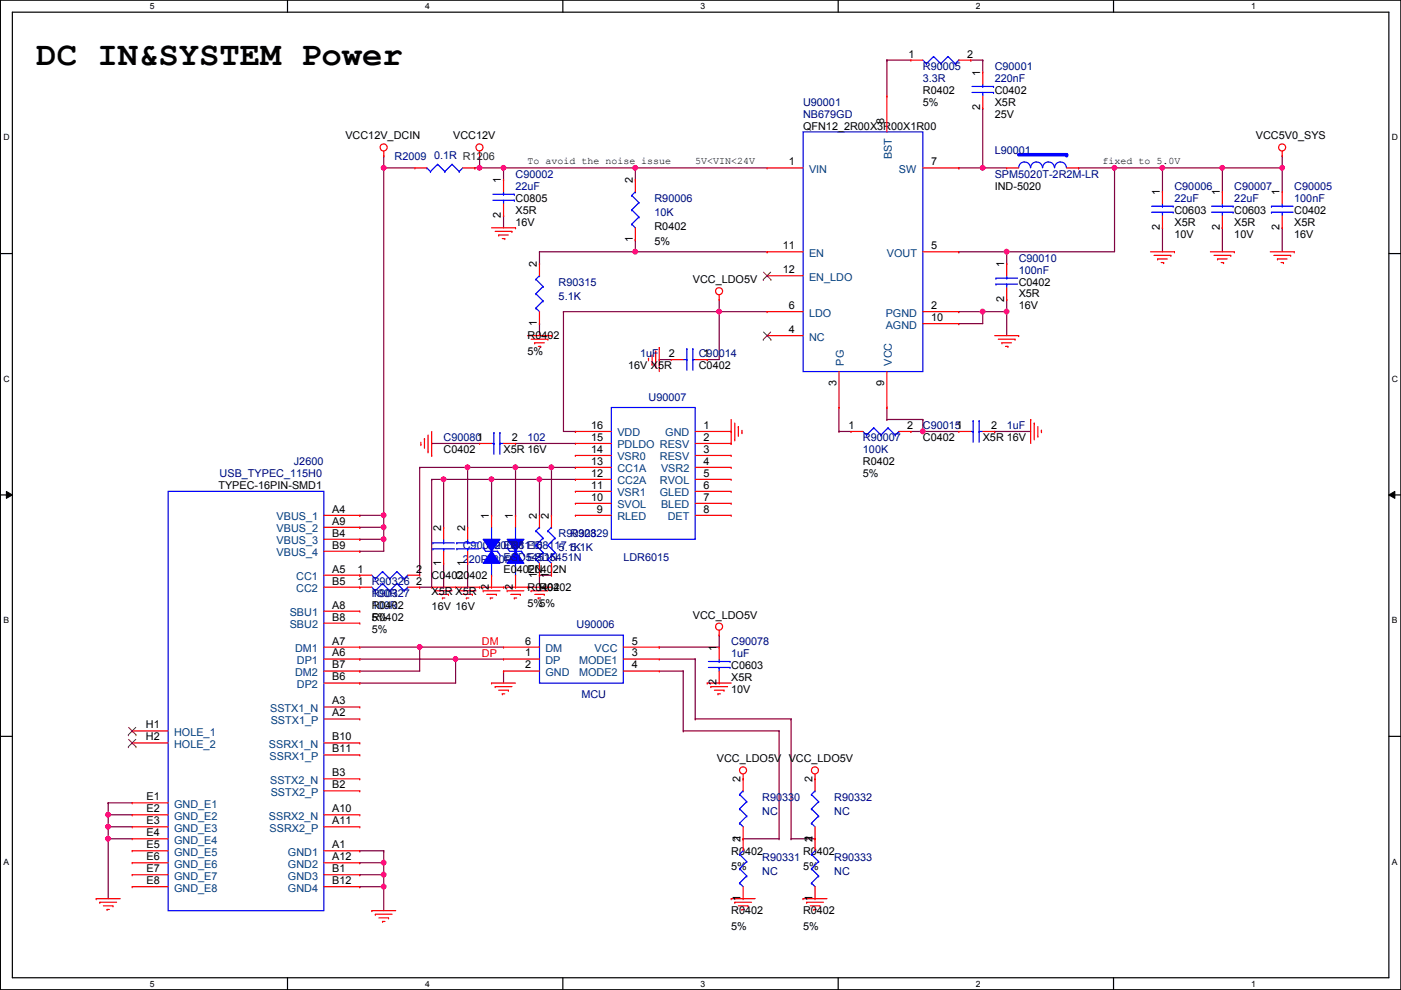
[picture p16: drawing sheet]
<svg xmlns="http://www.w3.org/2000/svg" width="297mm" height="210mm" viewBox="0 0 297 210" stroke-linecap="round" stroke-linejoin="round" font-family="sans-serif">
<defs><g id="words">
<text font-size="7.2" x="7.7" y="13.7">DC IN&amp;SYSTEM Power</text>
<g font-size="2.3">
<text x="192.6" y="12.2">1</text>
<text x="205.1" y="12.2">2</text>
<text x="207.8" y="16" transform="rotate(-90 207.8 16)">1</text>
<text x="195.7" y="19.9">R0402</text>
<text x="195.7" y="22.4">5%</text>
<text x="207.8" y="23.4" transform="rotate(-90 207.8 23.4)">2</text>
<text x="210.9" y="19.9">C0402</text>
<text x="210.9" y="22.4">X5R</text>
<text x="73.2" y="29.5">VCC12V_DCIN</text>
<text x="96.1" y="29.5">VCC12V</text>
<text x="170.3" y="27.5">QFN12_2R00X3R00X1R00</text>
<text x="187.5" y="26.2" transform="rotate(-90 187.5 26.2)">8</text>
<text x="210.9" y="25">25V</text>
<text x="266.3" y="29.5">VCC5V0_SYS</text>
<text x="167.2" y="35.1">1</text>
<text x="197.4" y="35.1">7</text>
<text x="106.2" y="38.9" transform="rotate(-90 106.2 38.9)">1</text>
<text x="134.2" y="38.9" transform="rotate(-90 134.2 38.9)">2</text>
<text x="210.9" y="40.2">IND-5020</text>
<text x="245.9" y="41.4" transform="rotate(-90 245.9 41.4)">1</text>
<text x="258.6" y="41.4" transform="rotate(-90 258.6 41.4)">1</text>
<text x="271.3" y="41.4" transform="rotate(-90 271.3 41.4)">1</text>
<text x="106.2" y="46.3" transform="rotate(-90 106.2 46.3)">2</text>
<text x="109.3" y="42.8">C0805</text>
<text x="109.3" y="45.3">X5R</text>
<text x="109.3" y="47.8">16V</text>
<text x="249" y="45.3">C0603</text>
<text x="249" y="47.8">X5R</text>
<text x="261.7" y="45.3">C0603</text>
<text x="261.7" y="47.8">X5R</text>
<text x="274.4" y="45.3">C0402</text>
<text x="274.4" y="47.8">X5R</text>
<text x="134.2" y="51.4" transform="rotate(-90 134.2 51.4)">1</text>
<text x="138.8" y="48.9">R0402</text>
<text x="138.8" y="51.9">5%</text>
<text x="165.9" y="52.8">11</text>
<text x="197.4" y="52.8">5</text>
<text x="245.9" y="48.8" transform="rotate(-90 245.9 48.8)">2</text>
<text x="249" y="50.4">10V</text>
<text x="258.6" y="48.8" transform="rotate(-90 258.6 48.8)">2</text>
<text x="261.7" y="50.4">10V</text>
<text x="271.3" y="48.8" transform="rotate(-90 271.3 48.8)">2</text>
<text x="274.4" y="50.4">16V</text>
<text x="113.8" y="56.7" transform="rotate(-90 113.8 56.7)">2</text>
<text x="165.9" y="57.9">12</text>
<text x="212.9" y="56.7" transform="rotate(-90 212.9 56.7)">1</text>
<text x="146.9" y="60">VCC_LDO5V</text>
<text x="167.2" y="65.5">6</text>
<text x="197.4" y="65.5">2</text>
<text x="212.9" y="64.1" transform="rotate(-90 212.9 64.1)">2</text>
<text x="216" y="60.5">C0402</text>
<text x="216" y="63.1">X5R</text>
<text x="216" y="65.6">16V</text>
<text x="111.8" y="72">R0402</text>
<text x="113.8" y="69.1" transform="rotate(-90 113.8 69.1)">1</text>
<text x="167.2" y="70.6">4</text>
<text x="197.4" y="68.1">10</text>
<text x="111.8" y="75.3">5%</text>
<text x="141.8" y="75.7">2</text>
<text x="149.2" y="75.7">1</text>
<text x="133.2" y="78.3">16V X5R</text>
<text x="148.2" y="78.3">C0402</text>
<text x="177.3" y="81.8" transform="rotate(-90 177.3 81.8)">3</text>
<text x="187.5" y="81.8" transform="rotate(-90 187.5 81.8)">9</text>
<text x="108.5" y="93.5">2</text>
<text x="125.3" y="93.5">15</text>
<text x="125.3" y="90.9">16</text>
<text x="149.2" y="90.9">1</text>
<text x="149.2" y="93.5">2</text>
<text x="179.9" y="90.9">1</text>
<text x="192.4" y="90.9">2</text>
<text x="195.7" y="93.6">C0402</text>
<text x="208.4" y="93.6">X5R 16V</text>
<text x="210.1" y="90.9">2</text>
<text x="94.1" y="96.1">C0402</text>
<text x="106.8" y="96.1">X5R 16V</text>
<text x="125.3" y="96">14</text>
<text x="125.3" y="98.6">13</text>
<text x="125.3" y="101.1">12</text>
<text x="149.2" y="96">3</text>
<text x="149.2" y="98.6">4</text>
<text x="149.2" y="101.1">5</text>
<text x="183" y="98.6">R0402</text>
<text x="183" y="101.2">5%</text>
<text x="46.3" y="103.7">TYPEC-16PIN-SMD1</text>
<text x="125.3" y="103.6">11</text>
<text x="125.3" y="106.2">10</text>
<text x="149.2" y="103.6">6</text>
<text x="149.2" y="106.2">7</text>
<text x="70.4" y="108.7">A4</text>
<text x="70.4" y="111.3">A9</text>
<text x="70.4" y="113.8">B4</text>
<text x="93.5" y="112.6" transform="rotate(-90 93.5 112.6)">2</text>
<text x="98.6" y="112.6" transform="rotate(-90 98.6 112.6)">2</text>
<text x="103.7" y="110" transform="rotate(-90 103.7 110)">1</text>
<text x="108.8" y="110" transform="rotate(-90 108.8 110)">1</text>
<text x="113.8" y="110" transform="rotate(-90 113.8 110)">2</text>
<text x="116.4" y="110" transform="rotate(-90 116.4 110)">2</text>
<text x="126.6" y="108.7">9</text>
<text x="149.2" y="108.7">8</text>
<text x="70.4" y="116.3">B9</text>
<text x="93.5" y="119.9" transform="rotate(-90 93.5 119.9)">1</text>
<text x="98.6" y="119.9" transform="rotate(-90 98.6 119.9)">1</text>
<text x="70.4" y="121.4">A5</text>
<text x="70.4" y="124">B5</text>
<text x="75.8" y="124">1</text>
<text x="75.8" y="121.4">1</text>
<text x="88.2" y="124">2</text>
<text x="88.2" y="121.4">2</text>
<text x="91.5" y="122.8">C0402</text>
<text x="96.6" y="122.8">C0402</text>
<text x="103.7" y="125" transform="rotate(-90 103.7 125)">2</text>
<text x="106.8" y="121.5">E0402N</text>
<text x="108.8" y="125" transform="rotate(-90 108.8 125)">2</text>
<text x="111.8" y="121.5">E0402N</text>
<text x="111.8" y="125.3">R0402</text>
<text x="113.8" y="122.5" transform="rotate(-90 113.8 122.5)">1</text>
<text x="114.4" y="125.3">R0402</text>
<text x="116.4" y="122.5" transform="rotate(-90 116.4 122.5)">1</text>
<text x="70.4" y="129">A8</text>
<text x="70.4" y="131.6">B8</text>
<text x="78.8" y="131.7">R0402</text>
<text x="78.8" y="129.1">R0402</text>
<text x="78.8" y="131.7">5%</text>
<text x="91.5" y="126.1">X5R X5R</text>
<text x="91.5" y="129.4">16V 16V</text>
<text x="111.8" y="128.6">5%5%</text>
<text x="146.9" y="131.1">VCC_LDO5V</text>
<text x="70.4" y="136.7">A7</text>
<text x="78.8" y="134.2">5%</text>
<text x="111.3" y="136.7">6</text>
<text x="133.9" y="136.7">5</text>
<text x="151.9" y="138" transform="rotate(-90 151.9 138)">1</text>
<text x="70.4" y="139.2">A6</text>
<text x="70.4" y="141.7">B7</text>
<text x="111.3" y="141.7">2</text>
<text x="111.3" y="139.2">1</text>
<text x="133.9" y="139.2">3</text>
<text x="133.9" y="141.7">4</text>
<text x="155" y="141.8">C0603</text>
<text x="70.4" y="149.4">A3</text>
<text x="70.4" y="144.3">B6</text>
<text x="151.9" y="145.3" transform="rotate(-90 151.9 145.3)">2</text>
<text x="155" y="144.4">X5R</text>
<text x="155" y="146.9">10V</text>
<text x="30.9" y="154.4">H1</text>
<text x="70.4" y="151.9">A2</text>
<text x="30.9" y="157">H2</text>
<text x="70.4" y="159.5">B11</text>
<text x="70.4" y="157">B10</text>
<text x="152" y="161.6">VCC_LDO5V</text>
<text x="167.2" y="161.6">VCC_LDO5V</text>
<text x="70.4" y="164.6">B3</text>
<text x="70.4" y="167.1">B2</text>
<text x="157" y="165.9" transform="rotate(-90 157 165.9)">2</text>
<text x="172.3" y="165.9" transform="rotate(-90 172.3 165.9)">2</text>
<text x="31.1" y="169.7">E1</text>
<text x="31.1" y="172.2">E2</text>
<text x="70.4" y="172.2">A10</text>
<text x="31.1" y="174.8">E3</text>
<text x="31.1" y="177.3">E4</text>
<text x="31.1" y="179.8">E5</text>
<text x="70.4" y="179.8">A1</text>
<text x="70.4" y="174.8">A11</text>
<text x="157" y="178.6" transform="rotate(-90 157 178.6)">21</text>
<text x="172.3" y="178.6" transform="rotate(-90 172.3 178.6)">21</text>
<text x="31.1" y="182.4">E6</text>
<text x="31.1" y="184.9">E7</text>
<text x="70.4" y="182.4">A12</text>
<text x="70.4" y="184.9">B1</text>
<text x="155" y="181.2">R0402</text>
<text x="155" y="184.5">5%</text>
<text x="170.3" y="181.2">R0402</text>
<text x="170.3" y="184.5">5%</text>
<text x="31.1" y="187.5">E8</text>
<text x="70.4" y="187.5">B12</text>
<text x="157" y="191.1" transform="rotate(-90 157 191.1)">1</text>
<text x="172.3" y="191.1" transform="rotate(-90 172.3 191.1)">1</text>
<text x="155" y="193.9">R0402</text>
<text x="155" y="197.2">5%</text>
<text x="170.3" y="193.9">R0402</text>
<text x="170.3" y="197.2">5%</text>
</g>
<g font-size="2.3" fill="#000080">
<text x="195.7" y="14.8">R90005</text>
<text x="195.7" y="17.4">3.3R</text>
<text x="210.9" y="14.8">C90001</text>
<text x="210.9" y="17.4">220nF</text>
<text x="170.3" y="22.4">U90001</text>
<text x="170.3" y="25">NB679GD</text>
<text x="83.6" y="33.9">R2009</text>
<text x="92" y="33.6">0.1R R1206</text>
<text x="210.9" y="32.6">L90001</text>
<text x="109.3" y="37.7">C90002</text>
<text x="109.3" y="40.2">22uF</text>
<text x="210.9" y="37.7">SPM5020T-2R2M-LR</text>
<text x="249" y="40.2">C90006</text>
<text x="261.7" y="40.2">C90007</text>
<text x="274.4" y="40.2">C90005</text>
<text x="138.8" y="42.8">R90006</text>
<text x="138.8" y="45.8">10K</text>
<text x="249" y="42.8">22uF</text>
<text x="261.7" y="42.8">22uF</text>
<text x="274.4" y="42.8">100nF</text>
<text x="216" y="55.5">C90010</text>
<text x="216" y="58">100nF</text>
<text x="118.4" y="60.5">R90315</text>
<text x="118.4" y="63.6">5.1K</text>
<text x="135.7" y="75.8">1uF</text>
<text x="148.2" y="75.8">C90014</text>
<text x="137.5" y="84.9">U90007</text>
<text x="94.1" y="93.6">C900801</text>
<text x="111.8" y="93.6">102</text>
<text x="183" y="93.6">R90007</text>
<text x="195.7" y="91">C900151</text>
<text x="213.4" y="91">1uF</text>
<text x="46.6" y="101.2">USB_TYPEC_115H0</text>
<text x="62.3" y="98.6">J2600</text>
<text x="183" y="96.1">100K</text>
<text x="118.4" y="113.9">R90328</text>
<text x="121" y="113.9">R90329</text>
<text x="98.1" y="116.4">C90082 ED8116</text>
<text x="98.1" y="119.5">220P220P</text>
<text x="103.2" y="116.4">C90081 ED8117</text>
<text x="106.8" y="119">ESD5451N</text>
<text x="111.8" y="119">ESD5451N</text>
<text x="118.4" y="116.9">5.1K</text>
<text x="121" y="116.9">5.1K</text>
<text x="132.2" y="119">LDR6015</text>
<text x="78.8" y="124">R90326</text>
<text x="78.8" y="126.6">R90327</text>
<text x="78.8" y="129.1">100R</text>
<text x="78.8" y="126.6">100R</text>
<text x="122.3" y="133.2">U90006</text>
<text x="155" y="136.7">C90078</text>
<text x="155" y="139.3">1uF</text>
<text x="123.3" y="147.9">MCU</text>
<text x="161.6" y="169.8">R90330</text>
<text x="161.6" y="172.8">NC</text>
<text x="176.9" y="169.8">R90332</text>
<text x="176.9" y="172.8">NC</text>
<text x="161.6" y="182.5">R90331</text>
<text x="161.6" y="185.5">NC</text>
<text x="176.9" y="182.5">R90333</text>
<text x="176.9" y="185.5">NC</text>
</g>
<g font-size="2.3" fill="#004080">
<text x="189.1" y="33.7" transform="rotate(-90 189.1 33.7)">BST</text>
<text x="171.5" y="36.7">VIN</text>
<text x="190.6" y="36.7">SW</text>
<text x="171.5" y="54.4">EN</text>
<text x="171.5" y="59.5">EN_LDO</text>
<text x="188" y="54.4">VOUT</text>
<text x="171.5" y="67.1">LDO</text>
<text x="187.8" y="69.7">AGND</text>
<text x="187.8" y="67.1">PGND</text>
<text x="171.5" y="72.2">NC</text>
<text x="178.9" y="77.5" transform="rotate(-90 178.9 77.5)">PG</text>
<text x="189.1" y="77.5" transform="rotate(-90 189.1 77.5)">VCC</text>
<text x="130.9" y="95.1">PDLDO RESV</text>
<text x="130.9" y="92.5">VDD</text>
<text x="141.1" y="92.5">GND</text>
<text x="130.9" y="97.6">VSR0</text>
<text x="130.9" y="100.2">CC1A</text>
<text x="139.9" y="97.6">RESV</text>
<text x="140.2" y="100.2">VSR2</text>
<text x="130.9" y="102.7">CC2A</text>
<text x="130.9" y="105.2">VSR1</text>
<text x="130.9" y="107.8">SVOL</text>
<text x="139.9" y="102.7">RVOL</text>
<text x="139.9" y="105.2">GLED</text>
<text x="140.2" y="107.8">BLED</text>
<text x="58.6" y="110.3">VBUS_1</text>
<text x="58.6" y="112.9">VBUS_2</text>
<text x="130.9" y="110.3">RLED</text>
<text x="141.6" y="110.3">DET</text>
<text x="58.6" y="117.9">VBUS_4</text>
<text x="58.6" y="115.4">VBUS_3</text>
<text x="62.8" y="123">CC1</text>
<text x="62.8" y="125.6">CC2</text>
<text x="61.4" y="130.6">SBU1</text>
<text x="61.4" y="133.2">SBU2</text>
<text x="62.6" y="138.3">DM1</text>
<text x="62.6" y="143.3">DM2</text>
<text x="62.9" y="140.8">DP1</text>
<text x="115.7" y="143.3">GND</text>
<text x="115.7" y="140.8">DP</text>
<text x="115.7" y="138.3">DM</text>
<text x="122.8" y="140.8">MODE1</text>
<text x="122.8" y="143.3">MODE2</text>
<text x="126.1" y="138.3">VCC</text>
<text x="62.9" y="145.9">DP2</text>
<text x="57.3" y="151">SSTX1_N</text>
<text x="57.4" y="153.5">SSTX1_P</text>
<text x="36.9" y="156">HOLE_1</text>
<text x="36.9" y="158.6">HOLE_2</text>
<text x="57" y="158.6">SSRX1_N</text>
<text x="57.1" y="161.1">SSRX1_P</text>
<text x="57.3" y="166.2">SSTX2_N</text>
<text x="36.9" y="171.3">GND_E1</text>
<text x="36.9" y="173.8">GND_E2</text>
<text x="57" y="173.8">SSRX2_N</text>
<text x="57.4" y="168.7">SSTX2_P</text>
<text x="36.9" y="176.4">GND_E3</text>
<text x="36.9" y="178.9">GND_E4</text>
<text x="57.1" y="176.4">SSRX2_P</text>
<text x="36.9" y="181.4">GND_E5</text>
<text x="36.9" y="184">GND_E6</text>
<text x="61" y="181.4">GND1</text>
<text x="61" y="184">GND2</text>
<text x="36.9" y="186.5">GND_E7</text>
<text x="36.9" y="189.1">GND_E8</text>
<text x="61" y="189.1">GND4</text>
<text x="61" y="186.5">GND3</text>
</g>
<g font-size="2.3" fill="#f00">
<text x="102.2" y="136.7">DM</text>
<text x="102.2" y="139.2">DP</text>
</g>
<g font-size="2.1">
<text x="111.8" y="34.7">To avoid the noise issue</text>
<text x="147.4" y="34.7">5V&lt;VIN&lt;24V</text>
<text x="233.8" y="34.7">fixed to 5.0V</text>
</g>
<g font-size="1.8">
<text x="31.8" y="1.9">5</text>
<text x="90.1" y="1.9">4</text>
<text x="148.5" y="1.9">3</text>
<text x="206.9" y="1.9">2</text>
<text x="265.3" y="1.9">1</text>
<text x=".7" y="29.8">D</text>
<text x="295.1" y="29.8">D</text>
<text x=".7" y="80.9">C</text>
<text x="295.1" y="80.9">C</text>
<text x=".7" y="132.1">B</text>
<text x="295.1" y="132.1">B</text>
<text x=".7" y="183.3">A</text>
<text x="295.1" y="183.3">A</text>
<text x="31.8" y="209.2">5</text>
<text x="90.1" y="209.2">4</text>
<text x="148.5" y="209.2">3</text>
<text x="206.9" y="209.2">2</text>
<text x="265.3" y="209.2">1</text>
</g>
</g></defs>
<path d="M.1 0h296.9v209.8h-296.9zM2.6 2.6h291.9v204.7h-291.9z" fill="none" stroke="#000" stroke-width=".25"/>
<g fill="#fff">
<path d="M31.8 .3h1v2h-1z"/>
<path d="M31.8 207.6h1v1.9h-1z"/>
</g>
<path d="M61 0v2.6M61 207.3v2.5" fill="none" stroke="#000" stroke-width=".25"/>
<g fill="#fff">
<path d="M90.1 .3h1v2h-1z"/>
<path d="M90.1 207.6h1v1.9h-1z"/>
</g>
<path d="M119.3 0v2.6M119.3 207.3v2.5" fill="none" stroke="#000" stroke-width=".25"/>
<g fill="#fff">
<path d="M148.5 .3h1v2h-1z"/>
<path d="M148.5 207.6h1v1.9h-1z"/>
</g>
<path d="M177.7 0v2.6M177.7 207.3v2.5" fill="none" stroke="#000" stroke-width=".25"/>
<g fill="#fff">
<path d="M206.9 .3h1v2h-1z"/>
<path d="M206.9 207.6h1v1.9h-1z"/>
</g>
<path d="M236.1 0v2.6M236.1 207.3v2.5" fill="none" stroke="#000" stroke-width=".25"/>
<g fill="#fff">
<path d="M265.3 .3h.9v2h-.9z"/>
<path d="M265.3 207.6h.9v1.9h-.9z"/>
<path d="M.7 28.2h1.3v1.9h-1.3z"/>
<path d="M295.1 28.2h1.3v1.9h-1.3z"/>
<path d="M.7 79.3h1.3v2h-1.3z"/>
<path d="M295.1 79.3h1.3v2h-1.3z"/>
</g>
<path d="M.1 53.8h2.5M294.5 53.8h2.5" fill="none" stroke="#000" stroke-width=".25"/>
<g fill="#fff">
<path d="M.7 130.5h1.2v2h-1.2z"/>
<path d="M295.1 130.5h1.2v2h-1.2z"/>
</g>
<path d="M.1 104.9h2.5M294.5 104.9h2.5" fill="none" stroke="#000" stroke-width=".25"/>
<path d="M1.4 104.2l1.2 .7-1.2 .8zM294.5 104.9l1.2-.7v1.5z" fill="#000"/>
<path d="M1.4 104.2l1.2 .7-1.2 .8zM294.5 104.9l1.2-.7v1.5z" fill="none" stroke="#000" stroke-width=".21"/>
<g fill="#fff">
<path d="M.7 181.7h1.2v2h-1.2z"/>
<path d="M295.1 181.7h1.2v2h-1.2z"/>
</g>
<path d="M.1 156.1h2.5M294.5 156.1h2.5" fill="none" stroke="#000" stroke-width=".25"/>
<path d="M81.4 33.1h.1M81.4 35.6h.1M81.4 33.1v2.5M81.4 35.6h6.6M101.7 35.6h.1M101.7 35.6h5.1" fill="none" stroke="#800040" stroke-width=".25"/>
<circle cx="101.7" cy="35.6" r=".49" fill="#f0f"/>
<circle cx="101.7" cy="35.6" r=".49" fill="none" stroke="#f0f" stroke-width=".25"/>
<g fill="none" stroke="#800040" stroke-width=".25">
<path d="M236.3 35.6h.1M236.3 35.6h10.2M271.9 35.6h.1M271.9 35.6v5.1M271.9 48.3h.1M271.9 48.3v5.1M139.8 76.2h.1M139.8 76.2h2.5M149.9 76.2h.1M152.5 66.1h.1M152.5 66.1v10.1h-2.6M152.5 66.1h10.1"/>
<path d="M195.7 91.5h.1M195.7 91.5h7.6M210.9 91.5h.1M210.9 91.5h7.6"/>
</g>
<circle cx="236.3" cy="35.6" r=".49" fill="#f0f"/>
<circle cx="236.3" cy="35.6" r=".49" fill="none" stroke="#f0f" stroke-width=".25"/>
<path d="M208.4 22.9h.1M208.4 22.9v12.7" fill="none" stroke="#800040" stroke-width=".25"/>
<circle cx="208.3" cy="35.6" r=".49" fill="#f0f"/>
<circle cx="208.3" cy="35.6" r=".49" fill="none" stroke="#f0f" stroke-width=".25"/>
<g fill="none" stroke="#800040" stroke-width=".25">
<path d="M188 12.7h.1M188 12.7v7.7M188 12.7h5.1M205.8 12.7h.1M205.8 12.7h2.6M208.4 12.7h.1M208.4 12.7v2.6M203.3 35.6h.1M203.3 35.6h10.1M208.4 35.6h.1M228.7 35.6h.1M228.7 35.6h7.6"/>
<path d="M236.3 35.6h.1M236.3 35.6v17.8M259.2 35.6h.1M259.2 35.6h12.7M134.7 50.8h.1M134.7 50.8v2.6M259.2 48.3h.1M259.2 48.3v5.1"/>
</g>
<circle cx="271.8" cy="35.6" r=".49" fill="#f0f"/>
<circle cx="271.8" cy="35.6" r=".49" fill="none" stroke="#f0f" stroke-width=".25"/>
<circle cx="259.1" cy="35.6" r=".49" fill="#f0f"/>
<circle cx="259.1" cy="35.6" r=".49" fill="none" stroke="#f0f" stroke-width=".25"/>
<path d="M106.8 35.6h.1M106.8 35.6v2.5M106.8 35.6h27.9M259.2 35.6h.1M259.2 35.6v5.1M271.9 33.1h.1M271.9 33.1v2.5M114.4 68.6h.1M114.4 68.6v2.6" fill="none" stroke="#800040" stroke-width=".25"/>
<circle cx="106.7" cy="35.6" r=".49" fill="#f0f"/>
<circle cx="106.7" cy="35.6" r=".49" fill="none" stroke="#f0f" stroke-width=".25"/>
<path d="M114.4 53.4h.1M114.4 53.4h20.3M114.4 53.4v2.5M134.7 53.4h.1M213.4 53.4h.1M213.4 53.4h22.9M213.4 53.4v2.5" fill="none" stroke="#800040" stroke-width=".25"/>
<circle cx="213.4" cy="53.4" r=".49" fill="#f0f"/>
<circle cx="213.4" cy="53.4" r=".49" fill="none" stroke="#f0f" stroke-width=".25"/>
<path d="M106.8 45.8h.1M106.8 45.8v2.5M203.3 53.4h.1M203.3 53.4h10.1M203.3 66.1h.1M203.3 66.1h5.1M213.4 63.5h.1M213.4 66.1h.1M213.4 63.5v7.7" fill="none" stroke="#800040" stroke-width=".25"/>
<circle cx="208.3" cy="66.1" r=".49" fill="#f0f"/>
<circle cx="208.3" cy="66.1" r=".49" fill="none" stroke="#f0f" stroke-width=".25"/>
<path d="M203.3 68.6h.1M208.4 66.1h.1M208.4 66.1v2.5h-5.1M208.4 66.1h5M177.9 91.5h.1M177.9 91.5h2.5" fill="none" stroke="#800040" stroke-width=".25"/>
<circle cx="213.4" cy="66.1" r=".49" fill="#f0f"/>
<circle cx="213.4" cy="66.1" r=".49" fill="none" stroke="#f0f" stroke-width=".25"/>
<path d="M177.9 86.4h.1M177.9 86.4v5.1M188 88.9h.1M188 86.4h.1M188 88.9h7.7M188 86.4v2.5M193.1 91.5h.1M195.7 88.9h.1M195.7 88.9v2.6h-2.6" fill="none" stroke="#800040" stroke-width=".25"/>
<circle cx="195.6" cy="91.5" r=".49" fill="#f0f"/>
<circle cx="195.6" cy="91.5" r=".49" fill="none" stroke="#f0f" stroke-width=".25"/>
<path d="M246.5 35.6h.1M246.5 35.6v5.1M246.5 35.6h12.7M246.5 48.3h.1M246.5 48.3v5.1" fill="none" stroke="#800040" stroke-width=".25"/>
<circle cx="246.4" cy="35.6" r=".49" fill="#f0f"/>
<circle cx="246.4" cy="35.6" r=".49" fill="none" stroke="#f0f" stroke-width=".25"/>
<path d="M134.7 35.6h.1M134.7 35.6h27.9" fill="none" stroke="#800040" stroke-width=".25"/>
<circle cx="134.7" cy="35.6" r=".49" fill="#f0f"/>
<circle cx="134.7" cy="35.6" r=".49" fill="none" stroke="#f0f" stroke-width=".25"/>
<path d="M100.7 35.6h.1M101.7 33.1h.1M101.7 33.1v2.5h-1M96.6 139.7h.1M96.6 139.7v5.1M76.3 180.4h.1M76.3 182.9h.1M76.3 180.4h5.1M81.4 180.4h.1M81.4 180.4v2.5h-5.1" fill="none" stroke="#800040" stroke-width=".25"/>
<circle cx="81.3" cy="182.9" r=".49" fill="#f0f"/>
<circle cx="81.3" cy="182.9" r=".49" fill="none" stroke="#f0f" stroke-width=".25"/>
<path d="M76.3 185.5h.1M81.4 182.9h.1M81.4 182.9v2.6h-5.1" fill="none" stroke="#800040" stroke-width=".25"/>
<circle cx="81.3" cy="185.4" r=".49" fill="#f0f"/>
<circle cx="81.3" cy="185.4" r=".49" fill="none" stroke="#f0f" stroke-width=".25"/>
<path d="M76.3 188h.1M81.4 185.5h.1M81.4 185.5v2.5h-5.1" fill="none" stroke="#800040" stroke-width=".25"/>
<circle cx="81.3" cy="188" r=".49" fill="#f0f"/>
<circle cx="81.3" cy="188" r=".49" fill="none" stroke="#f0f" stroke-width=".25"/>
<path d="M22.9 170.2h.1M22.9 172.8h.1M22.9 170.2h5.1M22.9 170.2v2.6M22.9 172.8h5.1M81.4 188h.1M81.4 188v5.1" fill="none" stroke="#800040" stroke-width=".25"/>
<circle cx="22.9" cy="172.7" r=".49" fill="#f0f"/>
<circle cx="22.9" cy="172.7" r=".49" fill="none" stroke="#f0f" stroke-width=".25"/>
<path d="M22.9 172.8h.1M22.9 175.3h.1M22.9 172.8v2.5M22.9 175.3h5.1" fill="none" stroke="#800040" stroke-width=".25"/>
<circle cx="22.9" cy="175.3" r=".49" fill="#f0f"/>
<circle cx="22.9" cy="175.3" r=".49" fill="none" stroke="#f0f" stroke-width=".25"/>
<path d="M22.9 175.3h.1M22.9 177.8h.1M22.9 175.3v15.2M22.9 177.8h5.1" fill="none" stroke="#800040" stroke-width=".25"/>
<circle cx="22.9" cy="177.8" r=".49" fill="#f0f"/>
<circle cx="22.9" cy="177.8" r=".49" fill="none" stroke="#f0f" stroke-width=".25"/>
<path d="M76.3 137.2h.1M76.3 137.2h12.7M89 137.2h.1M89 137.2v5.1h-12.7M76.3 142.3h.1" fill="none" stroke="#800040" stroke-width=".25"/>
<circle cx="89" cy="137.2" r=".49" fill="#f0f"/>
<circle cx="89" cy="137.2" r=".49" fill="none" stroke="#f0f" stroke-width=".25"/>
<path d="M76.3 139.7h.1M76.3 139.7h20.3M76.3 144.8h.1M76.3 144.8h20.3" fill="none" stroke="#800040" stroke-width=".25"/>
<circle cx="96.6" cy="139.7" r=".49" fill="#f0f"/>
<circle cx="96.6" cy="139.7" r=".49" fill="none" stroke="#f0f" stroke-width=".25"/>
<path d="M76.3 111.8h.1M76.3 111.8h5.1" fill="none" stroke="#800040" stroke-width=".25"/>
<circle cx="81.3" cy="111.8" r=".49" fill="#f0f"/>
<circle cx="81.3" cy="111.8" r=".49" fill="none" stroke="#f0f" stroke-width=".25"/>
<path d="M76.3 109.3h.1M76.3 114.3h.1M76.3 109.3h5.1M76.3 114.3h5.1M81.4 109.3h.1M81.4 109.3v2.5" fill="none" stroke="#800040" stroke-width=".25"/>
<circle cx="81.3" cy="114.3" r=".49" fill="#f0f"/>
<circle cx="81.3" cy="114.3" r=".49" fill="none" stroke="#f0f" stroke-width=".25"/>
<path d="M81.4 35.6v73.7M76.3 116.9h.1M81.4 111.8h.1M81.4 114.3h.1M81.4 109.3h.1M81.4 111.8v5.1h-5.1M89 137.2h.1M89 137.2h17.8M96.6 139.7h.1M96.6 139.7h10.2" fill="none" stroke="#800040" stroke-width=".25"/>
<circle cx="81.3" cy="35.6" r=".49" fill="#f0f"/>
<circle cx="81.3" cy="35.6" r=".49" fill="none" stroke="#f0f" stroke-width=".25"/>
<circle cx="81.3" cy="109.2" r=".49" fill="#f0f"/>
<circle cx="81.3" cy="109.2" r=".49" fill="none" stroke="#f0f" stroke-width=".25"/>
<g fill="none" stroke="#800040" stroke-width=".25">
<path d="M134.7 53.4h27.9M162.6 53.4h.1M89 99.1h.1M89 99.1v22.9M89 99.1h10.1M91.5 94h.1M91.5 94h10.2M99.1 99.1h.1M109.3 94h.1M109.3 94h12.7M91.5 101.6h.1M91.5 101.6v22.9"/>
<path d="M91.5 101.6h2.6M94.1 101.6h.1M139.8 137.2h.1M152.5 134.7h.1M152.5 134.7v2.5h-12.7M106.8 142.3h.1M106.8 142.3v2.5"/>
</g>
<circle cx="134.7" cy="53.4" r=".49" fill="#f0f"/>
<circle cx="134.7" cy="53.4" r=".49" fill="none" stroke="#f0f" stroke-width=".25"/>
<path d="M119.5 66.1h.1M119.5 66.1v25.4M119.5 66.1h33M152.5 66.1h.1" fill="none" stroke="#800040" stroke-width=".25"/>
<circle cx="152.5" cy="66.1" r=".49" fill="#f0f"/>
<circle cx="152.5" cy="66.1" r=".49" fill="none" stroke="#f0f" stroke-width=".25"/>
<path d="M152.5 66.1h.1M152.5 63.5v2.6M119.5 91.5h2.5M122 91.5h.1M104.2 101.6h.1M104.2 101.6v7.7M89 124.5h.1M89 124.5h2.5" fill="none" stroke="#800040" stroke-width=".25"/>
<circle cx="104.2" cy="101.6" r=".49" fill="#f0f"/>
<circle cx="104.2" cy="101.6" r=".49" fill="none" stroke="#f0f" stroke-width=".25"/>
<path d="M109.3 99.1h.1M109.3 99.1v10.2M104.2 101.6h.1M104.2 101.6h10.2" fill="none" stroke="#800040" stroke-width=".25"/>
<circle cx="109.3" cy="99.1" r=".49" fill="#f0f"/>
<circle cx="109.3" cy="99.1" r=".49" fill="none" stroke="#f0f" stroke-width=".25"/>
<path d="M109.3 99.1h.1M109.3 99.1h7.6M114.4 101.6h.1M114.4 101.6v7.7" fill="none" stroke="#800040" stroke-width=".25"/>
<circle cx="114.4" cy="101.6" r=".49" fill="#f0f"/>
<circle cx="114.4" cy="101.6" r=".49" fill="none" stroke="#f0f" stroke-width=".25"/>
<path d="M116.9 99.1h.1M116.9 99.1v10.2M114.4 101.6h7.6M122 101.6h.1" fill="none" stroke="#800040" stroke-width=".25"/>
<circle cx="116.9" cy="99.1" r=".49" fill="#f0f"/>
<circle cx="116.9" cy="99.1" r=".49" fill="none" stroke="#f0f" stroke-width=".25"/>
<path d="M99.1 99.1h.1M99.1 99.1v12.7M116.9 99.1h5.1M122 99.1h.1M114.4 124.5h.1M114.4 122h.1M114.4 122v2.5M114.4 122h2.5" fill="none" stroke="#800040" stroke-width=".25"/>
<circle cx="99.1" cy="99.1" r=".49" fill="#f0f"/>
<circle cx="99.1" cy="99.1" r=".49" fill="none" stroke="#f0f" stroke-width=".25"/>
<path d="M99.1 99.1h10.2M109.3 99.1h.1M94.1 101.6h.1M94.1 101.6v10.2" fill="none" stroke="#800040" stroke-width=".25"/>
<circle cx="94" cy="101.6" r=".49" fill="#f0f"/>
<circle cx="94" cy="101.6" r=".49" fill="none" stroke="#f0f" stroke-width=".25"/>
<g fill="none" stroke="#800040" stroke-width=".25">
<path d="M134.7 35.6h.1M134.7 35.6v2.5M94.1 101.6h10.1M94.1 119.4v5.1M99.1 119.4v5.1M104.2 101.6h.1M94.1 124.5h.1M99.1 124.5h.1M139.8 139.7h7.6M147.4 139.7h.1M147.4 139.7v12.7M139.8 142.3h5.1"/>
<path d="M144.9 142.3h.1M144.9 155h.1M144.9 142.3v12.7M144.9 155h20.3M147.4 152.4h.1M147.4 152.4h20.3M165.2 155h.1M165.2 155v22.8M167.7 152.4h.1M167.7 152.4v25.4M157.6 177.8h.1M157.6 177.8h7.6"/>
<path d="M165.2 177.8h.1M167.7 177.8h.1M167.7 177.8h5.1M172.8 177.8h.1"/>
</g>
<g fill="none" stroke="#f00" stroke-width=".25">
<path d="M81.4 33.1h.1M81.4 32v1.1M101.7 33.1h.1M101.7 32v1.1M271.9 33.1h.1M271.9 32v1.1M104.2 48.3h5.1M105 49.1h3.5M105.7 49.8h.1M105.7 49.8h2.1M106.5 50.6h.5M107 50.6h.1"/>
<path d="M108.5 49.1h.1M109.3 48.3h.1M243.9 53.4h5.1M244.7 54.1h3.5M245.4 54.9h.1M245.4 54.9h2.1M246.2 55.7h.5M246.7 55.7h.1M248.2 54.1h.1M249 53.4h.1M256.6 53.4h5.1M257.4 54.1h3.5"/>
<path d="M258.1 54.9h.1M258.1 54.9h2.1M258.9 55.7h.5M259.4 55.7h.1M260.9 54.1h.1M261.7 53.4h.1M269.3 53.4h5.1M270.1 54.1h3.5M270.8 54.9h.1M270.8 54.9h2.1M271.6 55.7h.5M272.1 55.7h.1"/>
<path d="M273.6 54.1h.1M274.4 53.4h.1M111.8 71.2h5.1M112.6 71.9h3.6M113.4 72.7h.1M113.4 72.7h2M114.1 73.4h.5M114.6 73.4h.1M116.2 71.9h.1M116.9 71.2h.1M137.5 76h.1M137.5 76v.5"/>
<path d="M138.3 77.3h.1M138.3 75.2v2.1M139 74.5h.1M139 74.5v3.5M139.8 73.7h.1M139.8 73.7v5.1M152.5 63.5h.1M152.5 62.5v1M210.9 71.2h5.1M211.7 71.9h3.5M212.4 72.7h.1M212.4 72.7h2.1"/>
<path d="M213.2 73.4h.5M213.7 73.4h.1M215.2 71.9h.1M216 71.2h.1M89.2 94.3h.1M89.2 93.8v.5M90 93h.1M90 93v2M90.8 95.8h.1M90.8 92.2v3.6M91.5 96.6h.1M91.5 91.5v5.1"/>
<path d="M155 94h.1M155 88.9v5.1M155.8 93.3h.1M155.8 89.7v3.6M156.5 90.5h.1M156.5 90.5v2M157.3 91.7h.1M157.3 91.2v.5M218.5 88.9h.1M218.5 88.9v5.1M219.3 89.7h.1M219.3 89.7v3.6"/>
<path d="M220 92.5h.1M220 90.5v2M220.8 91.2h.1M220.8 91.2v.5M91.5 124.5h.1M91.5 124.5h25.4M92.3 125.3h.1M92.3 125.3h3.5M93 126h2.1M93.8 126.8h.1M93.8 126.8h.5M95.1 126h.1"/>
<path d="M96.6 124.5h.1M97.4 125.3h.1M97.4 125.3h3.5M98.1 126h2.1M98.9 126.8h.1M98.9 126.8h.5M100.2 126h.1M101.7 124.5h.1M102.4 125.3h.1M102.4 125.3h3.6M103.2 126h2M104 126.8h.1"/>
<path d="M104 126.8h.5M105.2 126h.1M106.8 124.5h.1M107.5 125.3h.1M107.5 125.3h3.6M108.3 126h2M109 126.8h.1M109 126.8h.6M110.3 126h.1M111.8 124.5h.1M112.6 125.3h.1M112.6 125.3h3.6"/>
<path d="M113.4 126h2M114.1 126.8h.1M114.1 126.8h.5M115.4 126h.1M152.5 134.7h.1M152.5 133.6v1.1M104.2 144.8h.1M104.2 144.8h5.1M105 145.6h.1M105 145.6h3.5M105.7 146.3h2.1M106.5 147.1h.1"/>
<path d="M106.5 147.1h.5M107.8 146.3h.1M149.9 144.8h.1M149.9 144.8h5.1M150.7 145.6h.1M150.7 145.6h3.6M151.5 146.3h2M152.2 147.1h.1M152.2 147.1h.5M153.5 146.3h.1M157.6 165.1h.1M157.6 177.8h.1"/>
<path d="M157.6 164.1v3.6M157.6 175.3v5.1M172.8 165.1h.1M172.8 177.8h.1M172.8 164.1v3.6M172.8 175.3v2.5M20.4 190.5h.1M20.4 190.5h5.1M21.2 191.3h.1M21.2 191.3h3.5M21.9 192.1h2.1M22.7 192.8h.1"/>
<path d="M22.7 192.8h.5M24 192.1h.1M78.8 193.1h.1M78.8 193.1h5.1M79.6 193.8h.1M79.6 193.8h3.5M80.3 194.6h2.1M81.1 195.4h.1M81.1 195.4h.5M82.4 194.6h.1M155 190.5h.1M155 190.5h5.1"/>
<path d="M155.8 191.3h.1M155.8 191.3h3.5M156.5 192.1h2.1M157.3 192.8h.1M157.3 192.8h.5M157.6 190.5h.1M157.6 188v2.5M158.6 192.1h.1M170.3 190.5h.1M170.3 190.5h5M171 191.3h.1M171 191.3h3.6"/>
<path d="M171.8 192.1h2M172.5 192.8h.1M172.5 192.8h.6M173.8 192.1h.1"/>
<circle cx="81.3" cy="31.3" r=".75"/>
<circle cx="101.7" cy="31.3" r=".75"/>
<circle cx="271.8" cy="31.3" r=".75"/>
<circle cx="152.5" cy="61.7" r=".75"/>
<circle cx="152.5" cy="132.9" r=".75"/>
<circle cx="157.5" cy="163.3" r=".75"/>
<circle cx="172.8" cy="163.3" r=".75"/>
</g>
<g fill="none" stroke="#00f" stroke-width=".25">
<path d="M108 116.9h2.6M109.3 114.3h.1M109.3 111.8v2.5M109.3 119.4v2.6M110.6 116.9h.1M109.3 122h.1M156.8 174.5h.1M156.8 171.5h.1M156.8 168.4h.1M156.8 174.5l.8 .8M156.8 171.5l1.5 1.5M156.8 168.4l1.5 1.6"/>
<path d="M157.6 167.7h.1M157.6 167.7l-.8 .7M158.3 173h.1M158.3 170h.1M158.3 173l-1.5 1.5M158.3 170l-1.5 1.5M172 174.5h.1M172 171.5h.1M172 168.4h.1M172 174.5l.8 .8M172 171.5l1.6 1.5M172 168.4l1.6 1.6"/>
<path d="M172.8 167.7h.1M172.8 167.7l-.8 .7M173.6 173h.1M173.6 170h.1M173.6 173l-1.6 1.5M173.6 170l-1.6 1.5M156.8 187.2h.1M156.8 184.2h.1M156.8 181.1h.1M156.8 187.2l.8 .8M156.8 184.2l1.5 1.5M156.8 181.1l1.5 1.6"/>
<path d="M157.6 180.4h.1M157.6 180.4l-.8 .7M158.3 185.7h.1M158.3 182.7h.1M158.3 185.7l-1.5 1.5M158.3 182.7l-1.5 1.5"/>
</g>
<path d="M107.5 114.3h3.6l-1.8 2.6z" fill-rule="evenodd" fill="#00f"/>
<path d="M107.5 114.3h3.6l-1.8 2.6zM107.5 116.1h.1M107.5 116.1l.5 .8M110.6 116.9l.5 .7M111.1 117.6h.1" fill="none" stroke="#00f" stroke-width=".25"/>
<path d="M109.3 116.9l1.8 2.5h-3.6z" fill-rule="evenodd" fill="#00f"/>
<g fill="none" stroke="#00f" stroke-width=".25">
<path d="M195.7 12.7l.7 .8M196.4 13.5h.1M197.9 12h.1M197.9 12l-1.5 1.5M197.9 12l1.6 1.5M199.5 13.5h.1M201 12h.1M201 12l-1.5 1.5M201 12l1.5 1.5M202.5 13.5h.1M203.3 12.7h.1M203.3 12.7l-.8 .8"/>
<path d="M206.1 19.6h4.5M206.1 18.3h4.5M208.4 18.3h.1M208.4 19.6h.1M208.4 17.8v.5M208.4 19.6v.8M210.6 19.6h.1M210.6 18.3h.1M90.5 35.6h.1M90.5 35.6l.8 .8M91.3 36.4h.1M92.8 34.8h.1"/>
<path d="M92.8 34.8l1.5 1.6M92.8 34.8l-1.5 1.6M94.3 36.4h.1M95.8 34.8h.1M95.8 34.8l1.6 1.6M95.8 34.8l-1.5 1.6M97.4 36.4h.1M98.1 35.6l-.7 .8M170.3 28h25.4v50.8h-25.4zM216 35.6a1.25 1.25 0 0 1 1.2-1.3 1.25 1.25 0 0 1 1.3 1.3M218.5 35.6a1.25 1.25 0 0 1 1.3-1.3 1.25 1.25 0 0 1 1.2 1.3M221.1 35.6a1.25 1.25 0 0 1 1.2-1.3 1.25 1.25 0 0 1 1.3 1.3"/>
<path d="M223.6 35.6a1.25 1.25 0 0 1 1.3-1.3 1.25 1.25 0 0 1 1.2 1.3M104.5 42.5h4.5M104.5 41.2h4.5M106.8 41.2h.1M106.8 42.5h.1M106.8 40.7v.5M106.8 42.5v.7M109 42.5h.1M109 41.2h.1M113.6 59.2h.1M113.6 59.2l1.5 1.5M114.4 58.5h.1"/>
<path d="M114.4 58.5l-.8 .7M211.2 59h.1M211.2 59h4.5M213.4 59h.1M213.4 58.5v.5M244.2 45h4.5M244.2 43.7h4.5M246.5 43.7h.1M246.5 45h.1M246.5 43.2v.5M246.5 45v.8M248.7 45h.1"/>
<path d="M248.7 43.7h.1M256.9 45h4.5M256.9 43.7h4.5M259.2 43.7h.1M259.2 45h.1M259.2 43.2v.5M259.2 45v.8M261.4 45h.1M261.4 43.7h.1M269.6 45h.1M269.6 43.7h.1M269.6 45h4.5"/>
<path d="M269.6 43.7h4.5M271.9 43.7h.1M271.9 45h.1M271.9 43.2v.5M271.9 45v.8M113.6 65.3h.1M113.6 62.3h.1M113.6 65.3l.8 .8M113.6 62.3l1.5 1.5M115.1 63.8h.1M115.1 60.7h.1M115.1 63.8l-1.5 1.5"/>
<path d="M115.1 60.7l-1.5 1.6M144.9 76.2h.7M145.6 74h.1M145.6 76.2h.1M145.6 74v4.5M146.9 76.2h.1M146.9 74h.1M146.9 76.2h.5M146.9 74v4.5M211.2 60.2h.1M211.2 60.2h4.5M213.4 60.2h.1"/>
<path d="M213.4 60.2v.8M104.2 94h.5M104.7 94h.1M104.7 91.7h.1M104.7 91.7v4.6M106 91.7h.1M106 94h.1M106 94h.8M106 91.7v4.6M129.6 86.4h17.8v27.9h-17.8zM205.8 91.5h.5M206.3 91.5h.1"/>
<path d="M206.3 89.2h.1M206.3 89.2v4.6M207.6 89.2h.1M207.6 91.5h.1M207.6 91.5h.8M207.6 89.2v4.6M35.6 104.2h33.1v88.9h-33.1zM91.8 115.1h.1M91.8 116.4h.1M91.8 115.1h4.5M91.8 116.4h4.5M94.1 116.4h.1"/>
<path d="M94.1 115.1h.1M94.1 114.3v.8M94.1 116.4v.5M96.9 115.1h.1M96.9 116.4h.1M96.9 115.1h4.5M96.9 116.4h4.5M99.1 116.4h.1M99.1 115.1h.1M99.1 114.3v.8M99.1 116.4v.5M109.3 116.9l1.8 2.5h-3.6z"/>
<path d="M113.6 118.7h.1M113.6 115.6h.1M113.6 112.6h.1M113.6 118.7l.8 .7M113.6 115.6l1.5 1.5M113.6 112.6l1.5 1.5M114.4 111.8h.1M114.4 111.8l-.8 .8M115.1 117.1h.1M115.1 114.1h.1M115.1 117.1l-1.5 1.6M115.1 114.1l-1.5 1.5"/>
<path d="M116.2 118.7h.1M116.2 115.6h.1M116.2 112.6h.1M116.2 118.7l.7 .7M116.2 115.6l1.5 1.5M116.2 112.6l1.5 1.5M116.9 111.8h.1M116.9 111.8l-.7 .8M117.7 117.1h.1M117.7 114.1h.1M117.7 117.1l-1.5 1.6M117.7 114.1l-1.5 1.5"/>
<path d="M78.8 124.5l.8 .8M78.8 122l.8 .7M79.6 125.3h.1M79.6 122.7h.1M81.1 123.7h.1M81.1 121.2h.1M81.1 123.7l-1.5 1.6M81.1 123.7l1.5 1.6M81.1 121.2l-1.5 1.5M81.1 121.2l1.5 1.5M82.6 125.3h.1M82.6 122.7h.1"/>
<path d="M84.2 123.7h.1M84.2 121.2h.1M84.2 123.7l-1.6 1.6M84.2 123.7l1.5 1.6M84.2 121.2l-1.6 1.5M84.2 121.2l1.5 1.5M85.7 125.3h.1M85.7 122.7h.1M86.4 124.5h.1M86.4 122h.1M86.4 124.5l-.7 .8M86.4 122l-.7 .7"/>
<path d="M114.4 134.7h17.8v10.1h-17.8zM152.5 139.7v.6M150.2 141.5h4.6M150.2 140.3h4.6M152.5 140.3h.1M152.5 141.5h.1M152.5 141.5v.8M154.8 141.5h.1M154.8 140.3h.1M172 187.2h.1M172 184.2h.1M172 181.1h.1"/>
<path d="M172 187.2l.8 .8M172 184.2l1.6 1.5M172 181.1l1.6 1.6M172.8 180.4h.1M172.8 180.4l-.8 .7M173.6 185.7h.1M173.6 182.7h.1M173.6 185.7l-1.6 1.5M173.6 182.7l-1.6 1.5"/>
</g>
<g fill="none" stroke="#f00" stroke-width=".25">
<path d="M193.1 12.7h.1M193.1 12.7h2.6M203.3 12.7h2.5M205.8 12.7h.1M208.4 15.3h.1M208.4 15.3v2.5M88 35.6h.1M88 35.6h2.5M98.1 35.6h2.6M100.7 35.6h.1M106.8 38.1h.1M106.8 38.1v2.6"/>
<path d="M162.6 35.6h.1M162.6 35.6h7.7M188 20.4h.1M188 20.4v7.6M195.7 35.6h7.6M203.3 35.6h.1M208.4 22.9h.1M208.4 20.4v2.5M106.8 45.8h.1M106.8 43.2v2.6M114.4 55.9h.1M114.4 55.9v2.6"/>
<path d="M162.6 53.4h.1M162.6 58.5h.1M162.6 53.4h7.7M162.6 58.5h7.7M195.7 53.4h7.6M203.3 53.4h.1M213.4 55.9h.1M213.4 55.9v2.6M246.5 40.7h.1M246.5 48.3h.1M246.5 40.7v2.5M246.5 45.8v2.5"/>
<path d="M259.2 40.7h.1M259.2 48.3h.1M259.2 40.7v2.5M259.2 45.8v2.5M271.9 40.7h.1M271.9 48.3h.1M271.9 40.7v2.5M271.9 45.8v2.5M114.4 68.6h.1M114.4 66.1v2.5M142.3 76.2h.1M142.3 76.2h2.6"/>
<path d="M147.4 76.2h2.5M149.9 76.2h.1M162.6 66.1h.1M162.6 71.2h.1M162.6 66.1h7.7M162.6 71.2h7.7M177.9 78.8v7.6M188 78.8v7.6M195.7 68.6h7.6M195.7 66.1h7.6M203.3 68.6h.1M203.3 66.1h.1"/>
<path d="M213.4 63.5h.1M213.4 61v2.5M101.7 94h.1M101.7 94h2.5M106.8 94h2.5M109.3 94h.1M122 96.6h.1M122 99.1h.1M122 94h.1M122 91.5h.1M122 94h7.6M122 91.5h7.6"/>
<path d="M122 96.6h7.6M122 99.1h7.6M147.4 94h7.6M147.4 91.5h7.6M147.4 96.6h7.6M147.4 99.1h7.6M155 91.5h.1M155 94h.1M155 96.6h.1M155 99.1h.1M177.9 86.4h.1M188 86.4h.1"/>
<path d="M203.3 91.5h.1M203.3 91.5h2.5M208.4 91.5h2.5M210.9 91.5h.1M68.7 109.3h7.6M68.7 111.8h7.6M68.7 116.9h7.6M68.7 114.3h7.6M76.3 109.3h.1M76.3 111.8h.1M76.3 116.9h.1M76.3 114.3h.1"/>
<path d="M94.1 119.4h.1M94.1 111.8h.1M94.1 111.8v2.5M94.1 116.9v2.5M99.1 119.4h.1M99.1 111.8h.1M99.1 111.8v2.5M99.1 116.9v2.5M109.3 109.3h.1M109.3 109.3v2.5M114.4 109.3h.1M114.4 109.3v2.5"/>
<path d="M114.4 119.4v2.6M116.9 109.3h.1M116.9 109.3v2.5M116.9 119.4v2.6M122 101.6h.1M122 104.2h.1M122 106.7h.1M122 109.3h.1M122 109.3h7.6M122 101.6h7.6M122 104.2h7.6M122 106.7h7.6"/>
<path d="M147.4 109.3h7.6M147.4 101.6h7.6M147.4 104.2h7.6M147.4 106.7h7.6M155 101.6h.1M155 104.2h.1M155 106.7h.1M155 109.3h.1M68.7 124.5h10.1M68.7 122h10.1M68.7 137.2h7.6M68.7 139.7h7.6"/>
<path d="M68.7 129.6h7.6M68.7 132.1h7.6M76.3 124.5h.1M76.3 122h.1M76.3 139.7h.1M76.3 137.2h.1M76.3 129.6h.1M76.3 132.1h.1M86.4 124.5h2.6M86.4 122h2.6M89 124.5h.1M89 122h.1"/>
<path d="M106.8 139.7h.1M106.8 137.2h.1M106.8 137.2h7.6M106.8 139.7h7.6M109.3 124.5h.1M109.3 122v2.5M114.4 122h.1M116.9 122h.1M132.2 137.2h7.6M132.2 139.7h7.6M139.8 137.2h.1M139.8 139.7h.1"/>
<path d="M152.5 137.2h.1M152.5 137.2v2.5M28 155h.1M28 157.5h.1M28 157.5h7.6M28 155h7.6M68.7 142.3h7.6M68.7 152.4h7.6M68.7 149.9h7.6M68.7 157.5h7.6M68.7 144.8h7.6M76.3 152.4h.1"/>
<path d="M76.3 149.9h.1M76.3 157.5h.1M76.3 142.3h.1M76.3 144.8h.1M106.8 142.3h.1M106.8 142.3h7.6M132.2 142.3h7.6M139.8 142.3h.1M152.5 144.8h.1M152.5 142.3v2.5M28 170.2h.1M28 172.8h.1"/>
<path d="M28 175.3h.1M28 177.8h.1M28 172.8h7.6M28 175.3h7.6M28 170.2h7.6M28 177.8h7.6M68.7 172.8h7.6M68.7 175.3h7.6M68.7 160.1h7.6M68.7 165.1h7.6M68.7 167.7h7.6M76.3 172.8h.1"/>
<path d="M76.3 175.3h.1M76.3 160.1h.1M76.3 165.1h.1M76.3 167.7h.1M172.8 177.8h.1M172.8 177.8v2.6M28 180.4h.1M28 182.9h.1M28 185.5h.1M28 188h.1M28 180.4h7.6M28 182.9h7.6"/>
<path d="M28 188h7.6M28 185.5h7.6M68.7 180.4h7.6M68.7 182.9h7.6M68.7 188h7.6M68.7 185.5h7.6M76.3 180.4h.1M76.3 182.9h.1M76.3 188h.1M76.3 185.5h.1M172.8 190.5h.1M172.8 188v2.5"/>
</g>
<g fill="none" stroke="#804000" stroke-width=".21">
<path d="M161.8 59.3h.1M161.9 57.7l1.5 1.6M163.4 57.7l-1.6 1.6M163.4 59.3h.1M161.8 72h.1M161.9 70.4l1.5 1.6M163.4 70.4l-1.6 1.6M163.4 72h.1M27.2 155.8h.1M27.2 158.3h.1M27.3 154.2l1.5 1.6M27.3 156.8l1.5 1.5"/>
<path d="M28.8 154.2l-1.6 1.6M28.8 156.8l-1.6 1.5M28.8 155.8h.1M28.8 158.3h.1"/>
</g>
<path d="M216 32.8h10.1" fill="none" stroke="#00f" stroke-width=".76"/>
<circle cx="226.1" cy="32.8" r=".38" fill="#00f"/>
<path d="M213.4 35.6h.1M213.4 35.6h2.6M226.1 35.6h2.6M228.7 35.6h.1" fill="none" stroke="#f00" stroke-width=".25"/>
<path d="M103 116.9h2.5M104.2 114.3h.1M104.2 111.8v2.5M104.2 119.4v2.6M105.5 116.9h.1M104.2 122h.1" fill="none" stroke="#00f" stroke-width=".25"/>
<path d="M102.4 114.3h3.6l-1.8 2.6z" fill-rule="evenodd" fill="#00f"/>
<path d="M102.4 114.3h3.6l-1.8 2.6zM102.4 116.1h.1M102.4 116.1l.6 .8M105.5 116.9l.5 .7M106 117.6h.1" fill="none" stroke="#00f" stroke-width=".25"/>
<path d="M104.2 116.9l1.8 2.5h-3.6z" fill-rule="evenodd" fill="#00f"/>
<g fill="none" stroke="#00f" stroke-width=".25">
<path d="M133.9 47.5h.1M133.9 44.5h.1M133.9 41.4h.1M133.9 47.5l.8 .8M133.9 44.5l1.6 1.5M133.9 41.4l1.6 1.6M134.7 40.7h.1M134.7 40.7l-.8 .7M135.5 46h.1M135.5 43h.1M135.5 46l-1.6 1.5M135.5 43l-1.6 1.5"/>
<path d="M183 91.5l.7 .7M183.7 92.2h.1M185.2 90.7h.1M185.2 90.7l-1.5 1.5M185.2 90.7l1.6 1.5M186.8 92.2h.1M188.3 90.7h.1M188.3 90.7l-1.5 1.5M188.3 90.7l1.5 1.5M189.8 92.2h.1M190.6 91.5h.1M190.6 91.5l-.8 .7"/>
<path d="M104.2 116.9l1.8 2.5h-3.6z"/>
</g>
<path d="M134.7 38.1h.1M134.7 38.1v2.6M134.7 50.8h.1M134.7 48.3v2.5M180.4 91.5h.1M180.4 91.5h2.6M190.6 91.5h2.5M193.1 91.5h.1M104.2 109.3h.1M104.2 109.3v2.5M104.2 124.5h.1M104.2 122v2.5" fill="none" stroke="#f00" stroke-width=".25"/>
<circle cx="101.7" cy="35.6" r=".49" fill="#f0f"/>
<circle cx="101.7" cy="35.6" r=".49" fill="none" stroke="#f0f" stroke-width=".25"/>
<circle cx="236.3" cy="35.6" r=".49" fill="#f0f"/>
<circle cx="236.3" cy="35.6" r=".49" fill="none" stroke="#f0f" stroke-width=".25"/>
<circle cx="208.3" cy="35.6" r=".49" fill="#f0f"/>
<circle cx="208.3" cy="35.6" r=".49" fill="none" stroke="#f0f" stroke-width=".25"/>
<circle cx="271.8" cy="35.6" r=".49" fill="#f0f"/>
<circle cx="271.8" cy="35.6" r=".49" fill="none" stroke="#f0f" stroke-width=".25"/>
<circle cx="259.1" cy="35.6" r=".49" fill="#f0f"/>
<circle cx="259.1" cy="35.6" r=".49" fill="none" stroke="#f0f" stroke-width=".25"/>
<circle cx="106.7" cy="35.6" r=".49" fill="#f0f"/>
<circle cx="106.7" cy="35.6" r=".49" fill="none" stroke="#f0f" stroke-width=".25"/>
<circle cx="213.4" cy="53.4" r=".49" fill="#f0f"/>
<circle cx="213.4" cy="53.4" r=".49" fill="none" stroke="#f0f" stroke-width=".25"/>
<circle cx="208.3" cy="66.1" r=".49" fill="#f0f"/>
<circle cx="208.3" cy="66.1" r=".49" fill="none" stroke="#f0f" stroke-width=".25"/>
<circle cx="213.4" cy="66.1" r=".49" fill="#f0f"/>
<circle cx="213.4" cy="66.1" r=".49" fill="none" stroke="#f0f" stroke-width=".25"/>
<circle cx="195.6" cy="91.5" r=".49" fill="#f0f"/>
<circle cx="195.6" cy="91.5" r=".49" fill="none" stroke="#f0f" stroke-width=".25"/>
<circle cx="246.4" cy="35.6" r=".49" fill="#f0f"/>
<circle cx="246.4" cy="35.6" r=".49" fill="none" stroke="#f0f" stroke-width=".25"/>
<circle cx="134.7" cy="35.6" r=".49" fill="#f0f"/>
<circle cx="134.7" cy="35.6" r=".49" fill="none" stroke="#f0f" stroke-width=".25"/>
<circle cx="81.3" cy="182.9" r=".49" fill="#f0f"/>
<circle cx="81.3" cy="182.9" r=".49" fill="none" stroke="#f0f" stroke-width=".25"/>
<circle cx="81.3" cy="185.4" r=".49" fill="#f0f"/>
<circle cx="81.3" cy="185.4" r=".49" fill="none" stroke="#f0f" stroke-width=".25"/>
<circle cx="81.3" cy="188" r=".49" fill="#f0f"/>
<circle cx="81.3" cy="188" r=".49" fill="none" stroke="#f0f" stroke-width=".25"/>
<circle cx="22.9" cy="172.7" r=".49" fill="#f0f"/>
<circle cx="22.9" cy="172.7" r=".49" fill="none" stroke="#f0f" stroke-width=".25"/>
<circle cx="22.9" cy="175.3" r=".49" fill="#f0f"/>
<circle cx="22.9" cy="175.3" r=".49" fill="none" stroke="#f0f" stroke-width=".25"/>
<circle cx="22.9" cy="177.8" r=".49" fill="#f0f"/>
<circle cx="22.9" cy="177.8" r=".49" fill="none" stroke="#f0f" stroke-width=".25"/>
<circle cx="89" cy="137.2" r=".49" fill="#f0f"/>
<circle cx="89" cy="137.2" r=".49" fill="none" stroke="#f0f" stroke-width=".25"/>
<circle cx="96.6" cy="139.7" r=".49" fill="#f0f"/>
<circle cx="96.6" cy="139.7" r=".49" fill="none" stroke="#f0f" stroke-width=".25"/>
<circle cx="81.3" cy="111.8" r=".49" fill="#f0f"/>
<circle cx="81.3" cy="111.8" r=".49" fill="none" stroke="#f0f" stroke-width=".25"/>
<circle cx="81.3" cy="114.3" r=".49" fill="#f0f"/>
<circle cx="81.3" cy="114.3" r=".49" fill="none" stroke="#f0f" stroke-width=".25"/>
<circle cx="81.3" cy="35.6" r=".49" fill="#f0f"/>
<circle cx="81.3" cy="35.6" r=".49" fill="none" stroke="#f0f" stroke-width=".25"/>
<circle cx="81.3" cy="109.2" r=".49" fill="#f0f"/>
<circle cx="81.3" cy="109.2" r=".49" fill="none" stroke="#f0f" stroke-width=".25"/>
<circle cx="134.7" cy="53.4" r=".49" fill="#f0f"/>
<circle cx="134.7" cy="53.4" r=".49" fill="none" stroke="#f0f" stroke-width=".25"/>
<circle cx="152.5" cy="66.1" r=".49" fill="#f0f"/>
<circle cx="152.5" cy="66.1" r=".49" fill="none" stroke="#f0f" stroke-width=".25"/>
<circle cx="104.2" cy="101.6" r=".49" fill="#f0f"/>
<circle cx="104.2" cy="101.6" r=".49" fill="none" stroke="#f0f" stroke-width=".25"/>
<circle cx="109.3" cy="99.1" r=".49" fill="#f0f"/>
<circle cx="109.3" cy="99.1" r=".49" fill="none" stroke="#f0f" stroke-width=".25"/>
<circle cx="114.4" cy="101.6" r=".49" fill="#f0f"/>
<circle cx="114.4" cy="101.6" r=".49" fill="none" stroke="#f0f" stroke-width=".25"/>
<circle cx="116.9" cy="99.1" r=".49" fill="#f0f"/>
<circle cx="116.9" cy="99.1" r=".49" fill="none" stroke="#f0f" stroke-width=".25"/>
<circle cx="99.1" cy="99.1" r=".49" fill="#f0f"/>
<circle cx="99.1" cy="99.1" r=".49" fill="none" stroke="#f0f" stroke-width=".25"/>
<circle cx="94" cy="101.6" r=".49" fill="#f0f"/>
<circle cx="94" cy="101.6" r=".49" fill="none" stroke="#f0f" stroke-width=".25"/>
<use href="#words"/>
</svg>
